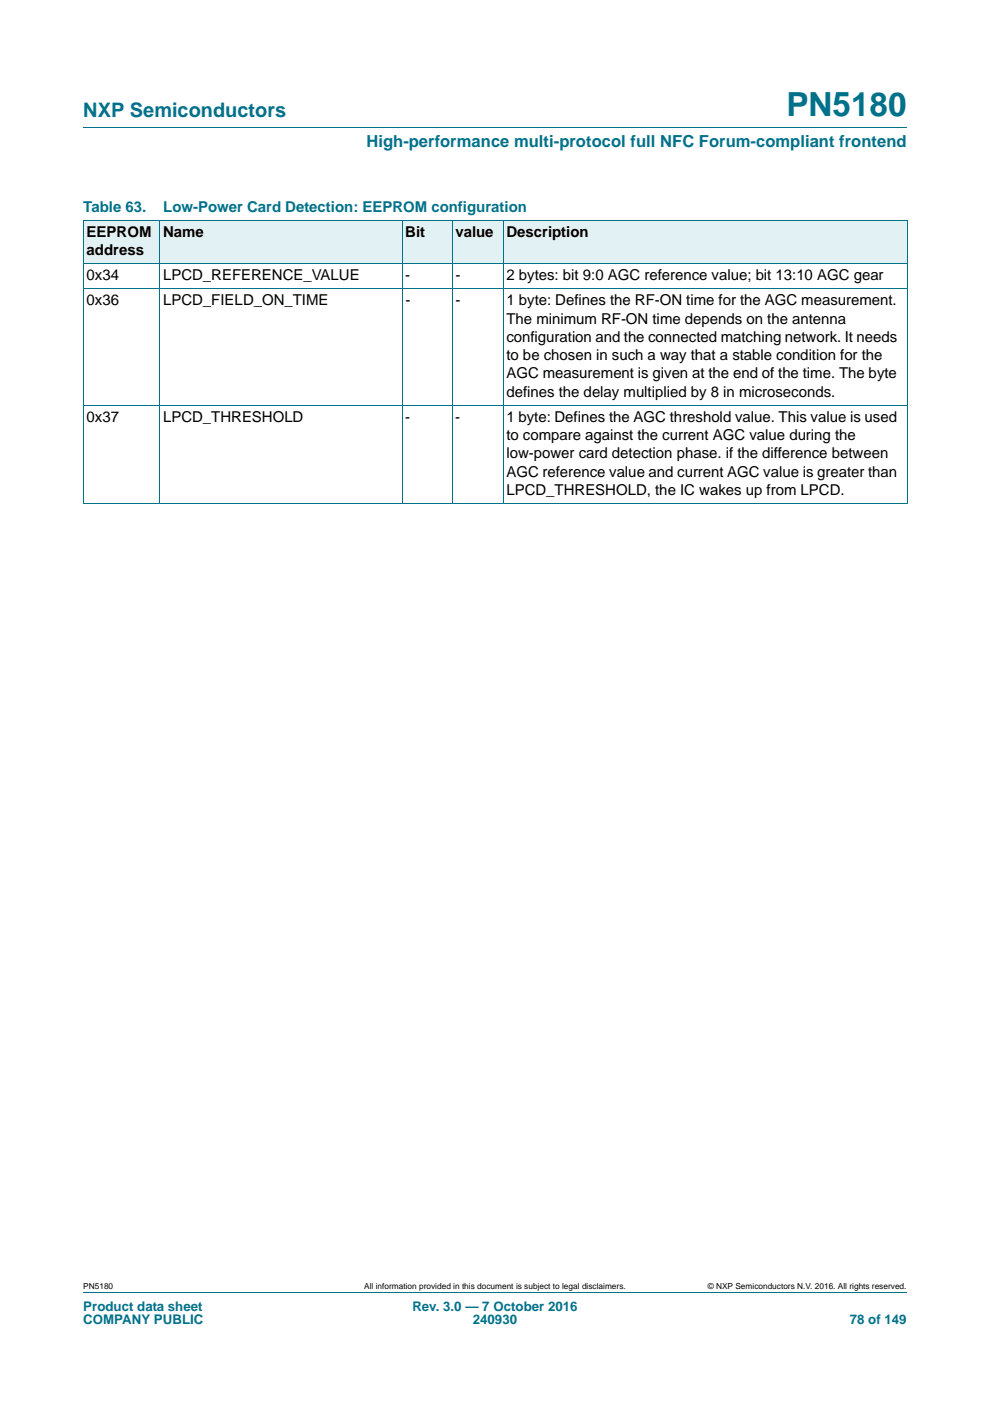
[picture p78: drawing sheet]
<svg xmlns="http://www.w3.org/2000/svg" width="210mm" height="297mm" viewBox="0 0 210 297" stroke-linecap="round" stroke-linejoin="round" font-family="sans-serif">
<defs><g id="words">
<text font-size="7" fill="#00718a" x="166.8" y="24.6">PN5180</text>
<text font-size="4.2" fill="#00718a" x="17.7" y="24.9">NXP Semiconductors</text>
<text font-size="3.5" fill="#00718a" x="77.7" y="31.1">High-performance multi-protocol full NFC Forum-compliant frontend</text>
<g font-size="3.2" fill="#00718a">
<text x="17.7" y="45">Table 63.</text>
<text x="34.6" y="45">Low-Power Card Detection: EEPROM configuration</text>
</g>
<g font-size="3.2">
<text x="18.4" y="50.3">EEPROM</text>
<text x="34.6" y="50.3">Name</text>
<text x="86" y="50.3">Bit</text>
<text x="96.6" y="50.3">value</text>
<text x="107.4" y="50.3">Description</text>
<text x="18.4" y="59.4">0x34</text>
<text x="18.4" y="54.1">address</text>
<text x="34.6" y="59.4">LPCD_REFERENCE_VALUE</text>
<text x="86" y="59.4">-</text>
<text x="96.6" y="59.4">-</text>
<text x="107.4" y="59.4">2 bytes: bit 9:0 AGC reference value; bit 13:10 AGC gear</text>
<text x="18.4" y="64.7">0x36</text>
<text x="34.6" y="64.7">LPCD_FIELD_ON_TIME</text>
<text x="86" y="64.7">-</text>
<text x="96.6" y="64.7">-</text>
<text x="107.4" y="64.7">1 byte: Defines the RF-ON time for the AGC measurement.</text>
<text x="107.4" y="68.6">The minimum RF-ON time depends on the antenna</text>
<text x="107.4" y="72.5">configuration and the connected matching network. It needs</text>
<text x="107.4" y="76.4">to be chosen in such a way that a stable condition for the</text>
<text x="107.4" y="80.2">AGC measurement is given at the end of the time. The byte</text>
<text x="18.4" y="89.4">0x37</text>
<text x="34.6" y="89.4">LPCD_THRESHOLD</text>
<text x="85.9" y="89.4">-</text>
<text x="96.6" y="89.4">-</text>
<text x="107.4" y="89.4">1 byte: Defines the AGC threshold value. This value is used</text>
<text x="107.4" y="84.1">defines the delay multiplied by 8 in microseconds.</text>
<text x="107.4" y="93.3">to compare against the current AGC value during the</text>
<text x="107.4" y="97.2">low-power card detection phase. if the difference between</text>
<text x="107.4" y="101.1">AGC reference value and current AGC value is greater than</text>
<text x="107.4" y="105">LPCD_THRESHOLD, the IC wakes up from LPCD.</text>
</g>
<g font-size="2.8" fill="#00718a">
<text x="17.7" y="277.9">Product data sheet</text>
<text x="17.7" y="280.8">COMPANY PUBLIC</text>
<text x="87.5" y="277.9">Rev. 3.0 — 7 October 2016</text>
<text x="100.3" y="280.8">240930</text>
<text x="180.2" y="280.8">78 of 149</text>
</g>
<g font-size="1.8">
<text x="17.7" y="273.3">PN5180</text>
<text x="77.3" y="273.3">All information provided in this document is subject to legal disclaimers.</text>
<text x="150.1" y="273.3">© NXP Semiconductors N.V. 2016. All rights reserved.</text>
</g>
</g></defs>
<path d="M17.7 27h174.6M17.7 273.9h174.6" fill="none" stroke="#00718a" stroke-width=".21"/>
<g fill="#e2f1f4">
<path d="M17.7 46.7h16.2v9.2h-16.2z"/>
<path d="M33.9 46.7h51.4v9.2h-51.4z"/>
<path d="M85.3 46.7h10.6v9.2h-10.6z"/>
<path d="M95.9 46.7h10.8v9.2h-10.8z"/>
<path d="M106.7 46.7h85.8v9.2h-85.8z"/>
</g>
<path d="M17.6 46.7h174.9M17.6 55.9h174.9M17.7 46.8v59.9M33.9 46.7v60M85.3 46.7v60M95.9 46.7v60M106.7 46.7v60M192.5 46.8v59.9M17.6 61.2h174.9M17.6 85.9h174.9M17.6 106.7h174.9" fill="none" stroke="#00718a" stroke-width=".21"/>
<use href="#words"/>
</svg>
